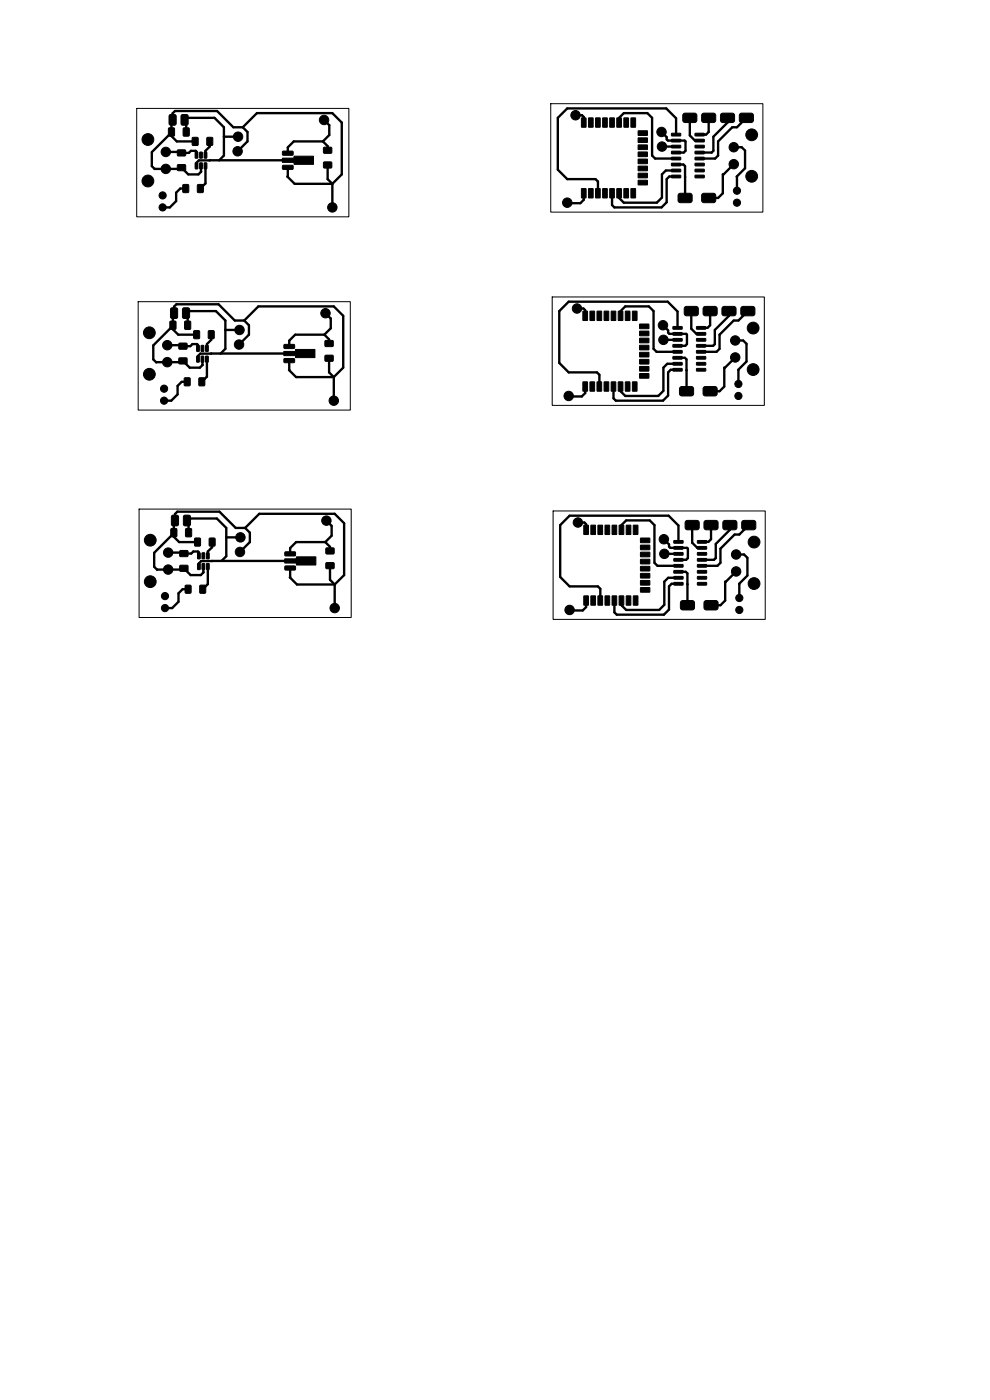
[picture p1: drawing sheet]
<svg xmlns="http://www.w3.org/2000/svg" width="210mm" height="297mm" viewBox="0 0 210 297" stroke-linecap="round" stroke-linejoin="round" font-family="sans-serif">
<path d="M29 23h45v23h-45zM34.9 35.6l.3 .2M35.2 32.2l-.2 .2M116.8 22h45v23h-45zM29.3 64h45v23h-45zM35.2 76.6l.3 .2M35.5 73.2l-.2 .2M117.1 63h45v23h-45zM29.5 108h45v23h-45zM35.7 117.2l-.2 .2M117.3 108.4h45v23h-45zM35.4 120.6l.3 .2" fill="none" stroke="#000" stroke-width=".21"/>
<g fill="#000" stroke="#000" stroke-width=".21">
<path d="M35.8 27.2h1.2v1.6h-1.2zM35.9 24.4l.3-.1h.9l.2 .1 .1 1.8-.2 .3-1 .1-.3-.2zM37.7 31.8h1.6v1.2h-1.6zM37.7 35h1.6v1.2h-1.6zM38.8 39.2h1.2v1.6h-1.2zM38.9 27.2h1.2v1.6h-1.2zM38.5 24.4l.3-.1h.8l.2 .1 .1 1.8-.1 .3-1 .1-.3-.2zM41.4 34.6h.6l-.1 1.2h-.5zM41.4 32.3h.6l-.1 1.3-.5-.1zM41.9 39.2h1.2v1.6h-1.2zM40.8 29.2h1.2v1.6h-1.2zM42.4 34.6h.5l-.1 1.2h-.5z"/>
<path d="M42.4 32.3h.5l-.1 1.3-.5-.1zM43.3 34.6h.6l-.1 1.2h-.5zM43.3 32.3h.6l-.1 1.3-.5-.1zM43.9 29.2h1.2v1.6h-1.2zM60 32.1h2.1l.1 .7-.2 .1h-2l-.1-.2zM60 35.1h2.1l.1 .7-.2 .2-2-.1-.1-.2zM59.9 33.6h2.5v-.5h4.1v1.8h-4.1v-.4h-2.5zM68.7 31.3h1.6v1.2h-1.6zM68.7 34.4h1.6v1.2h-1.6zM123.4 25l.9 .1v1.9l-1-.1zM124.9 25l.9 .1v1.9l-1-.1zM126.4 25l.9 .1v1.9l-1-.1z"/>
<path d="M127.9 25l.9 .1v1.9l-1-.1zM129.4 25l.9 .1v1.9l-1-.1zM130.9 25l.9 .1v1.9l-1-.1zM132.4 25l.9 .1v1.9l-1-.1zM133.9 25l.9 .1v1.9l-1-.1zM135.4 38.3l1.9-.1v1h-1.9zM135.4 36.8l1.9-.1v1h-1.9zM135.4 35.3l1.9-.1v1h-1.9zM135.4 33.8l1.9-.1v1h-1.9zM135.4 32.3l1.9-.1v1h-1.9zM135.4 30.8l1.9-.1v1h-1.9zM135.4 29.3l1.9-.1v1h-1.9z"/>
<path d="M135.4 27.8l1.9-.1v1h-1.9zM142.5 28.3h1.8l.1 .5h-1.9zM142.5 29.6l1.8-.1 .1 .5-1.9 .1zM142.5 30.8h1.8l.1 .5-1.9 .1zM142.5 32.1h1.8l.1 .5-1.9 .1zM142.5 33.4l1.8-.1 .1 .5-1.9 .1zM142.5 34.6h1.8l.1 .5-1.9 .1zM142.5 35.9h1.8l.1 .5-1.9 .1zM142.5 37.2h1.8l.1 .5h-1.9zM145 24.1l.3-.1 2.3 .1 .2 .3v1.3l-.5 .3-2.2-.1-.3-.4v-1.1zM147.5 37.2h1.8l.1 .5h-1.9zM147.5 35.9h1.8l.1 .5-1.9 .1z"/>
<path d="M147.5 34.6h1.8l.1 .5-1.9 .1zM147.5 33.4l1.8-.1 .1 .5-1.9 .1zM147.5 32.1h1.8l.1 .5-1.9 .1zM147.5 30.8h1.8l.1 .5-1.9 .1zM147.5 29.6l1.8-.1 .1 .5-1.9 .1zM147.5 28.3h1.8l.1 .5h-1.9zM149 24.1l.3-.1 2.3 .1 .2 .3v1.3l-.5 .3-2.2-.1-.3-.4v-1.1zM153 24.1l.3-.1 2.3 .1 .2 .3v1.3l-.5 .3-2.2-.1-.3-.4v-1.1zM157 24.1l.3-.1 2.3 .1 .2 .3v1.3l-.5 .3-2.2-.1-.3-.4v-1.1zM123.4 40l.9 .1v1.9l-1-.1zM124.9 40l.9 .1v1.9l-1-.1zM126.4 40l.9 .1v1.9l-1-.1z"/>
<path d="M127.9 40l.9 .1v1.9l-1-.1zM129.4 40l.9 .1v1.9l-1-.1zM130.9 40l.9 .1v1.9l-1-.1zM132.4 40l.9 .1v1.9l-1-.1zM133.9 40l.9 .1v1.9l-1-.1zM144 41.1l.3-.1 2.3 .1 .2 .3v1.3l-.5 .3-2.2-.1-.3-.4v-1.1zM149 41.1l.3-.1 2.3 .1 .2 .3v1.3l-.5 .3-2.2-.1-.3-.4v-1.1zM36.1 68.2h1.2v1.6h-1.2zM36.2 65.4l.3-.1h.9l.2 .1 .1 1.8-.2 .3-1 .1-.3-.2zM38 76h1.6v1.2h-1.6zM38 72.8h1.6v1.2h-1.6zM39.2 68.2h1.2v1.6h-1.2z"/>
<path d="M38.8 65.4l.3-.1h.9l.2 .1v1.8l-.1 .3-1 .1-.3-.2zM41.7 75.6h.6l-.1 1.2h-.5zM41.7 73.3h.6l-.1 1.3-.5-.1zM41.1 70.2h1.2v1.6h-1.2zM42.7 75.6h.5v1.2h-.5zM42.7 73.3h.5v1.3l-.5-.1zM43.6 75.6h.6l-.1 1.2h-.5zM43.6 73.3h.6l-.1 1.3-.5-.1zM44.2 70.2h1.2v1.6h-1.2zM60.3 76.1h2.1l.1 .7-.2 .1h-2l-.1-.2zM60.3 73.1h2.1l.1 .7-.2 .1h-2l-.1-.2zM60.2 74.5h2.5v-.4h4.1v1.8h-4.1v-.4h-2.5z"/>
<path d="M69 72.3h1.6v1.2h-1.6zM69 75.4h1.6v1.2h-1.6zM123.7 66l.9 .1v1.9l-1-.1zM125.2 66l.9 .1v1.9l-1-.1zM126.7 66l.9 .1v1.9l-1-.1zM128.2 66l.9 .1v1.9l-1-.1zM129.7 66l.9 .1v1.9l-1-.1zM131.2 66l.9 .1v1.9l-1-.1zM132.7 66l.9 .1v1.9l-1-.1zM134.2 66l.9 .1v1.9l-1-.1zM135.7 79.3l1.9-.1 .1 1h-2zM135.7 77.8l1.9-.1 .1 1h-2z"/>
<path d="M135.7 76.3l1.9-.1 .1 1h-2zM135.7 74.8l1.9-.1 .1 1h-2zM135.7 73.3l1.9-.1 .1 1h-2zM135.7 71.8l1.9-.1 .1 1h-2zM135.7 70.3l1.9-.1 .1 1h-2zM135.7 68.8l1.9-.1 .1 1h-2zM142.8 69.3h1.8l.1 .5h-1.9zM142.8 70.6l1.8-.1 .1 .5-1.9 .1zM142.8 71.8h1.8l.1 .5-1.9 .1zM142.8 73.1h1.8l.1 .5-1.9 .1zM142.8 74.4l1.8-.1 .1 .5-1.9 .1zM142.8 75.6h1.8l.1 .5-1.9 .1z"/>
<path d="M142.8 76.9h1.8l.1 .5-1.9 .1zM142.8 78.2h1.8l.1 .5h-1.9zM145.3 65.1l.3-.1 2.3 .1 .2 .3v1.3l-.5 .3-2.2-.1-.3-.4v-1.1zM147.8 78.2h1.8l.1 .5h-1.9zM147.8 76.9h1.8l.1 .5-1.9 .1zM147.8 75.6h1.8l.1 .5-1.9 .1zM147.8 74.4l1.8-.1 .1 .5-1.9 .1zM147.8 73.1h1.8l.1 .5-1.9 .1zM147.8 71.8h1.8l.1 .5-1.9 .1zM147.8 70.6l1.8-.1 .1 .5-1.9 .1zM147.8 69.3h1.8l.1 .5h-1.9zM149.3 65.1l.3-.1 2.3 .1 .2 .3v1.3l-.5 .3-2.2-.1-.3-.4v-1.1z"/>
<path d="M153.3 65.1l.3-.1 2.3 .1 .2 .3v1.3l-.5 .3-2.2-.1-.3-.4v-1.1zM157.3 65.1l.3-.1 2.3 .1 .2 .3v1.3l-.5 .3-2.2-.1-.3-.4v-1.1zM39.1 80.2h1.2v1.6h-1.2zM42.2 80.2h1.2v1.6h-1.2zM123.7 81l.9 .1v1.9l-1-.1zM125.2 81l.9 .1v1.9l-1-.1zM126.7 81l.9 .1v1.9l-1-.1zM128.2 81l.9 .1v1.9l-1-.1zM129.7 81l.9 .1v1.9l-1-.1zM131.2 81l.9 .1v1.9l-1-.1zM132.7 81l.9 .1v1.9l-1-.1zM134.2 81l.9 .1v1.9l-1-.1z"/>
<path d="M144.3 82.1l.3-.1 2.3 .1 .2 .3v1.3l-.5 .3-2.2-.1-.3-.4v-1.1zM149.3 82.1l.3-.1 2.3 .1 .2 .3v1.3l-.5 .3-2.2-.1-.3-.4v-1.1zM36.3 112.2h1.2v1.6h-1.2zM36.4 109.4l.3-.1h.9l.2 .1 .1 1.8-.2 .3-1 .1-.3-.2zM38.2 116.8h1.6v1.2h-1.6zM39.4 112.2h1.2v1.6h-1.2zM39 109.4l.3-.1h.8l.2 .1 .1 1.8-.1 .3-1 .1-.3-.2zM41.9 117.3h.6l-.1 1.3-.5-.1zM41.3 114.2h1.2v1.6h-1.2zM42.9 117.3h.5l-.1 1.3-.5-.1zM43.8 117.3h.6l-.1 1.3-.5-.1zM44.4 114.2h1.2v1.6h-1.2z"/>
<path d="M60.5 117.1h2.1l.1 .7-.2 .2-2-.1-.1-.2zM60.4 118.5h2.5v-.4h4.1v1.8h-4.1v-.4h-2.5zM69.2 116.3h1.6v1.2h-1.6zM69.2 119.4h1.6v1.2h-1.6zM123.9 111.4l.9 .1v1.9l-1-.1zM125.4 111.4l.9 .1v1.9l-1-.1zM126.9 111.4l.9 .1v1.9l-1-.1zM128.4 111.4l.9 .1v1.9l-1-.1zM129.9 111.4l.9 .1v1.9l-1-.1zM131.4 111.4l.9 .1v1.9l-1-.1zM132.9 111.4l.9 .1v1.9l-1-.1zM134.4 111.4l.9 .1v1.9l-1-.1z"/>
<path d="M135.9 118.7l1.9-.1v1h-1.9zM135.9 117.2l1.9-.1v1h-1.9zM135.9 115.7l1.9-.1v1h-1.9zM135.9 114.2l1.9-.1v1h-1.9zM143 114.7h1.8l.1 .5h-1.9zM143 116l1.8-.1 .1 .5-1.9 .1zM143 117.2h1.8l.1 .5-1.9 .1zM143 118.5h1.8l.1 .5-1.9 .1zM145.5 110.5l.3-.1 2.3 .1 .2 .3v1.3l-.5 .3-2.2-.1-.3-.4v-1.1zM148 118.5h1.8l.1 .5-1.9 .1zM148 117.2h1.8l.1 .5-1.9 .1zM148 116l1.8-.1 .1 .5-1.9 .1z"/>
<path d="M148 114.7h1.8l.1 .5h-1.9zM149.5 110.5l.3-.1 2.3 .1 .2 .3v1.3l-.5 .3-2.2-.1-.3-.4v-1.1zM153.5 110.5l.3-.1 2.3 .1 .2 .3v1.3l-.5 .3-2.2-.1-.3-.4v-1.1zM157.5 110.5l.3-.1 2.3 .1 .2 .3v1.3l-.5 .3-2.2-.1-.3-.4v-1.1zM38.2 120h1.6v1.2h-1.6zM39.3 124.2h1.2v1.6h-1.2zM41.9 119.6h.6l-.1 1.2h-.5zM42.4 124.2h1.2v1.6h-1.2zM42.9 119.6h.5l-.1 1.2h-.5zM43.8 119.6h.6l-.1 1.2h-.5zM60.5 120.1h2.1l.1 .7-.2 .1h-2l-.1-.2zM123.9 126.4l.9 .1v1.9l-1-.1z"/>
<path d="M125.4 126.4l.9 .1v1.9l-1-.1zM126.9 126.4l.9 .1v1.9l-1-.1zM128.4 126.4l.9 .1v1.9l-1-.1zM129.9 126.4l.9 .1v1.9l-1-.1zM131.4 126.4l.9 .1v1.9l-1-.1zM132.9 126.4l.9 .1v1.9l-1-.1zM134.4 126.4l.9 .1v1.9l-1-.1zM135.9 124.7l1.9-.1v1h-1.9zM135.9 123.2l1.9-.1v1h-1.9zM135.9 121.7l1.9-.1v1h-1.9zM135.9 120.2l1.9-.1v1h-1.9zM143 119.8l1.8-.1 .1 .5-1.9 .1z"/>
<path d="M143 121h1.8l.1 .5-1.9 .1zM143 122.3h1.8l.1 .5-1.9 .1zM143 123.6h1.8l.1 .5h-1.9zM144.5 127.5l.3-.1 2.3 .1 .2 .3v1.3l-.5 .3-2.2-.1-.3-.4v-1.1zM148 123.6h1.8l.1 .5h-1.9zM148 122.3h1.8l.1 .5-1.9 .1zM148 121h1.8l.1 .5-1.9 .1zM148 119.8l1.8-.1 .1 .5-1.9 .1zM149.5 127.5l.3-.1 2.3 .1 .2 .3v1.3l-.5 .3-2.2-.1-.3-.4v-1.1z"/>
<circle cx="31.4" cy="38.4" r="1.25"/>
<circle cx="31.4" cy="29.6" r="1.25"/>
<circle cx="35.2" cy="35.8" r="1"/>
<circle cx="35.2" cy="32.2" r="1"/>
<circle cx="50.4" cy="32.1" r="1"/>
<circle cx="50.5" cy="29" r="1"/>
<circle cx="68.7" cy="25.4" r="1"/>
<circle cx="122.1" cy="24.4" r="1"/>
<circle cx="140.3" cy="28" r="1"/>
<circle cx="140.4" cy="31.1" r="1"/>
<circle cx="155.7" cy="34.8" r="1"/>
<circle cx="155.7" cy="31.2" r="1"/>
<circle cx="159.5" cy="28.6" r="1.25"/>
<circle cx="159.5" cy="37.4" r="1.25"/>
<circle cx="34.5" cy="41.5" r=".76"/>
<circle cx="34.5" cy="44" r=".76"/>
<circle cx="70.5" cy="44" r="1"/>
<circle cx="120.3" cy="43" r="1"/>
<circle cx="156.3" cy="43" r=".76"/>
<circle cx="156.3" cy="40.5" r=".76"/>
<circle cx="31.7" cy="79.4" r="1.25"/>
<circle cx="31.7" cy="70.6" r="1.25"/>
<circle cx="35.5" cy="76.8" r="1"/>
<circle cx="35.5" cy="73.2" r="1"/>
<circle cx="50.7" cy="73.1" r="1"/>
<circle cx="50.8" cy="70" r="1"/>
<circle cx="69" cy="66.4" r="1"/>
<circle cx="122.4" cy="65.4" r="1"/>
<circle cx="140.6" cy="69" r="1"/>
<circle cx="140.7" cy="72.1" r="1"/>
<circle cx="156" cy="75.8" r="1"/>
<circle cx="156" cy="72.2" r="1"/>
<circle cx="159.8" cy="78.4" r="1.25"/>
<circle cx="159.8" cy="69.6" r="1.25"/>
<circle cx="34.8" cy="85" r=".76"/>
<circle cx="34.8" cy="82.5" r=".76"/>
<circle cx="70.8" cy="85" r="1"/>
<circle cx="120.6" cy="84" r="1"/>
<circle cx="156.6" cy="81.5" r=".76"/>
<circle cx="156.6" cy="84" r=".76"/>
<circle cx="31.9" cy="114.6" r="1.25"/>
<circle cx="35.7" cy="117.2" r="1"/>
<circle cx="50.9" cy="117.1" r="1"/>
<circle cx="51" cy="114" r="1"/>
<circle cx="69.2" cy="110.4" r="1"/>
<circle cx="122.6" cy="110.8" r="1"/>
<circle cx="140.8" cy="114.4" r="1"/>
<circle cx="140.9" cy="117.5" r="1"/>
<circle cx="156.2" cy="117.6" r="1"/>
<circle cx="160" cy="115" r="1.25"/>
<circle cx="31.9" cy="123.4" r="1.25"/>
<circle cx="35" cy="126.5" r=".76"/>
<circle cx="35" cy="129" r=".76"/>
<circle cx="35.7" cy="120.8" r="1"/>
<circle cx="71" cy="129" r="1"/>
<circle cx="120.8" cy="129.4" r="1"/>
<circle cx="156.2" cy="121.2" r="1"/>
<circle cx="156.8" cy="126.9" r=".76"/>
<circle cx="156.8" cy="129.4" r=".76"/>
<circle cx="160" cy="123.8" r="1.25"/>
</g>
<g fill="none" stroke="#000" stroke-width=".5">
<path d="M32.8 35.8h5.4l.3-.2 1.4 1.4h2.2l.6-.6M32.8 35.8v.1M35.2 32.2h3.1l.2 .2h1.6l.4-.4h1l.2 .2v.7M36.4 28.1l-4.2 4.2v2.9l.6 .7M36.4 24.9l.1 .1M36.5 25l-.1 .1v3.8l1.1 1.1h3.9M36.5 25h.5M36.6 25.4v-1.4l.5-.4h9l3.4 3.4h2M39.5 28v-2.5l-.5-.5h6.5l2 2v6l-1 1M42.6 35.2v1.2M42.6 36.4h.1M43.6 35.2v3.7l-1.1 1.1"/>
<path d="M44.5 30v1.1l-.9 .9v.9M47.5 29h3M51.5 27l3-3h16l2 2v11l-2 2M51.5 27l1 1v2l-2.1 2.1-.1-.1M61.1 35.5l-.1 2 1.5 1.5h8M61.1 34h-18.9l-.5 .5v.7M68.5 30l1 1v.9M68.5 30h-6.2l-1.2 1.3v1.2M68.7 25.5l1.2 1.1v2l-1.4 1.4M69.5 35v3l1 1M70.5 39v5M122.1 24.5h1.4l.3 .3v1.2"/>
<path d="M126.8 40h.1M131.3 26v-1l1-1h5l1 1v8l.7 .6h4.4M140.3 28l1.1 1.1v.5l.3 .2h3.5l.2 .2v2l-.3 .4h-1.7M140.4 31.1h3M143.4 28.6v-3.5l-2.1-2.1h-21l-2 2v11l2 2h6l.5 .5v2.5M143.4 36.2h-2.2l-.8 .8v4.9l-1.1 1.1h-7l-1-1v-1M143.4 37.4h-1.4l-.6 .6v4.9l-1.1 1.1h-10l-.5-.5v-2.5M143.4 34.9h1.6l.3 .3v6.8M145.3 37.5v.1M146.3 25v3.7l1.1 1.1h1M150.3 25v3l-.5 .6h-1.4M154.3 25v1l-3 3v3l-.3 .4h-2.6"/>
<path d="M155.7 31.2h1.6l.7 .7v3.8l-1.7 1.8v3M155.7 34.8l-2.2 2.2h-.2v4l-1 1h-2M158.3 25l-2 2h-1l-3 3v3l-.6 .6h-3.3M39.4 40h-1.2l-.8 .9v1.8l-1.4 1.3h-1.5M123.8 41v1.4l-.7 .7-2.8-.1M33.1 76.8h5.4l.3-.2 1.4 1.4h2.2l.6-.6M33.1 76.8v.1M35.5 73.2h3.1l.2 .2h1.6l.4-.4h1l.2 .2v.7M36.7 69.1l-4.2 4.2v2.9l.6 .7M36.7 65.9l.1 .1M36.8 66h.5M36.8 66l-.1 .1v3.8l1.1 1.1h3.9"/>
<path d="M36.9 66.4v-1.4l.5-.5h9l3.4 3.5h2M39.8 69v-2.5l-.5-.5h6.5l2 2v6l-1 1M42.9 76.2v1.2M42.9 77.4h.1M43.9 76.2v3.7l-1.1 1.1M44.8 71v1.1l-.9 .9v.9M47.8 70h3M51.8 68l3-3h16l2 2v11l-2 2M51.8 68l1 1v2l-2.1 2.1-.1-.1M61.4 76.5l-.1 2 1.5 1.5h8M61.4 75h-18.9l-.5 .5v.7M68.8 71l1 1v.9"/>
<path d="M68.8 71h-6.2l-1.2 1.3v1.2M69 66.4l1.2 1.2v2l-1.4 1.4M69.8 76v3l1 1M122.4 65.5h1.4l.3 .3v1.2M131.6 67v-1l1-1h5l1 1v8l.7 .6h4.4M140.6 69l1.1 1.1v.5l.3 .2h3.5l.2 .2v2l-.3 .4h-1.7M140.7 72.1h3M143.7 77.2h-2.1l-.9 .8v4.9l-1.1 1.1h-7l-1-1v-1M143.7 78.4h-1.4l-.6 .6v4.9l-1.1 1.1h-10l-.5-.5v-2.5M143.7 69.6v-3.5l-2.1-2.1h-21l-2 2v11l2 2h6l.5 .5v2.5M143.7 75.9h1.6l.3 .3v6.8M145.6 78.5v.1"/>
<path d="M146.6 66v3.7l1.1 1.1h1M150.6 66v3l-.5 .6h-1.4M154.6 66v1l-3 3v3l-.3 .4h-2.6M156 75.8l-2.2 2.2h-.2v4l-1 1h-2M156 72.2h1.6l.8 .7v3.8l-1.8 1.8v3M158.6 66l-2 2h-1l-3 3v3l-.6 .6h-3.3M39.7 81h-1.2l-.8 .9v1.8l-1.4 1.3h-1.5M70.8 80v5M124.1 82v1.4l-.7 .7-2.8-.1M35.7 117.2h3.1l.2 .2h1.6l.4-.4h1l.2 .2v.7M36.9 113.1l-4.2 4.2v2.9l.6 .7 5.4-.1 .3-.2 1.4 1.4h2.2l.6-.6-.1-1.2M36.9 109.9l.1 .1"/>
<path d="M37 110l-.1 .1v3.8l1.1 1.1h3.9M37 110h.5M37.1 110.4v-1.4l.5-.5h8.9l3.5 3.5h2M40 113v-2.5l-.5-.5h6.5l2 2v6l-1 1M45 115v1.1l-.9 .9v.9M45 119h.1M48 114h3M52 112l1 1v2l-2.1 2.1-.1-.1M52 112l3-3h16l2 2v11l-2 2M61.6 119h-18.9l-.5 .5v.7M69 115h-6.2l-1.3 1.3v1.2M69 115l1 1v.9"/>
<path d="M69.2 110.4l1.2 1.2v2l-1.4 1.4M70 120v3l1 1M122.6 110.9h1.4l.3 .3v1.2M131.8 112.4v-1l1-1h5l1 1v8l.7 .6h4.4M140.8 114.4l1.1 1.1v.5l.3 .2h3.5l.2 .2v2l-.3 .4h-1.7M140.9 117.5h3M143.9 115v-3.5l-2.1-2.1h-21l-2 2v11l2 2h6l.5 .5v2.5M146.8 111.4v3.7l1.1 1.1h1M150.8 111.4v3l-.5 .6h-1.4M154.8 111.4v1l-3 3v3l-.3 .4h-2.6M156.2 117.6h1.6l.7 .7v3.8l-1.7 1.8v3M158.8 111.4l-2 2h-1l-3 3v3l-.6 .6h-3.3"/>
<path d="M39.9 125h-1.2l-.8 .9v1.8l-1.4 1.3h-1.5M44.1 120.2v3.7l-1.1 1.1M61.5 120.5v2l1.5 1.5h8M71 124v5M124.3 127.4v1.4l-.7 .7-2.8-.1M127.3 126.4h.1M143.9 121.3h1.6l.3 .3v6.8M143.9 122.6h-2.2l-.8 .8v4.9l-1.1 1.1h-7l-1-1v-1M143.9 123.8h-1.4l-.6 .6v4.9l-1.1 1.1h-10l-.5-.5v-2.5M145.8 123.9v.1M156.2 121.2l-2.2 2.2h-.2v4l-1 1h-2"/>
</g>
</svg>
